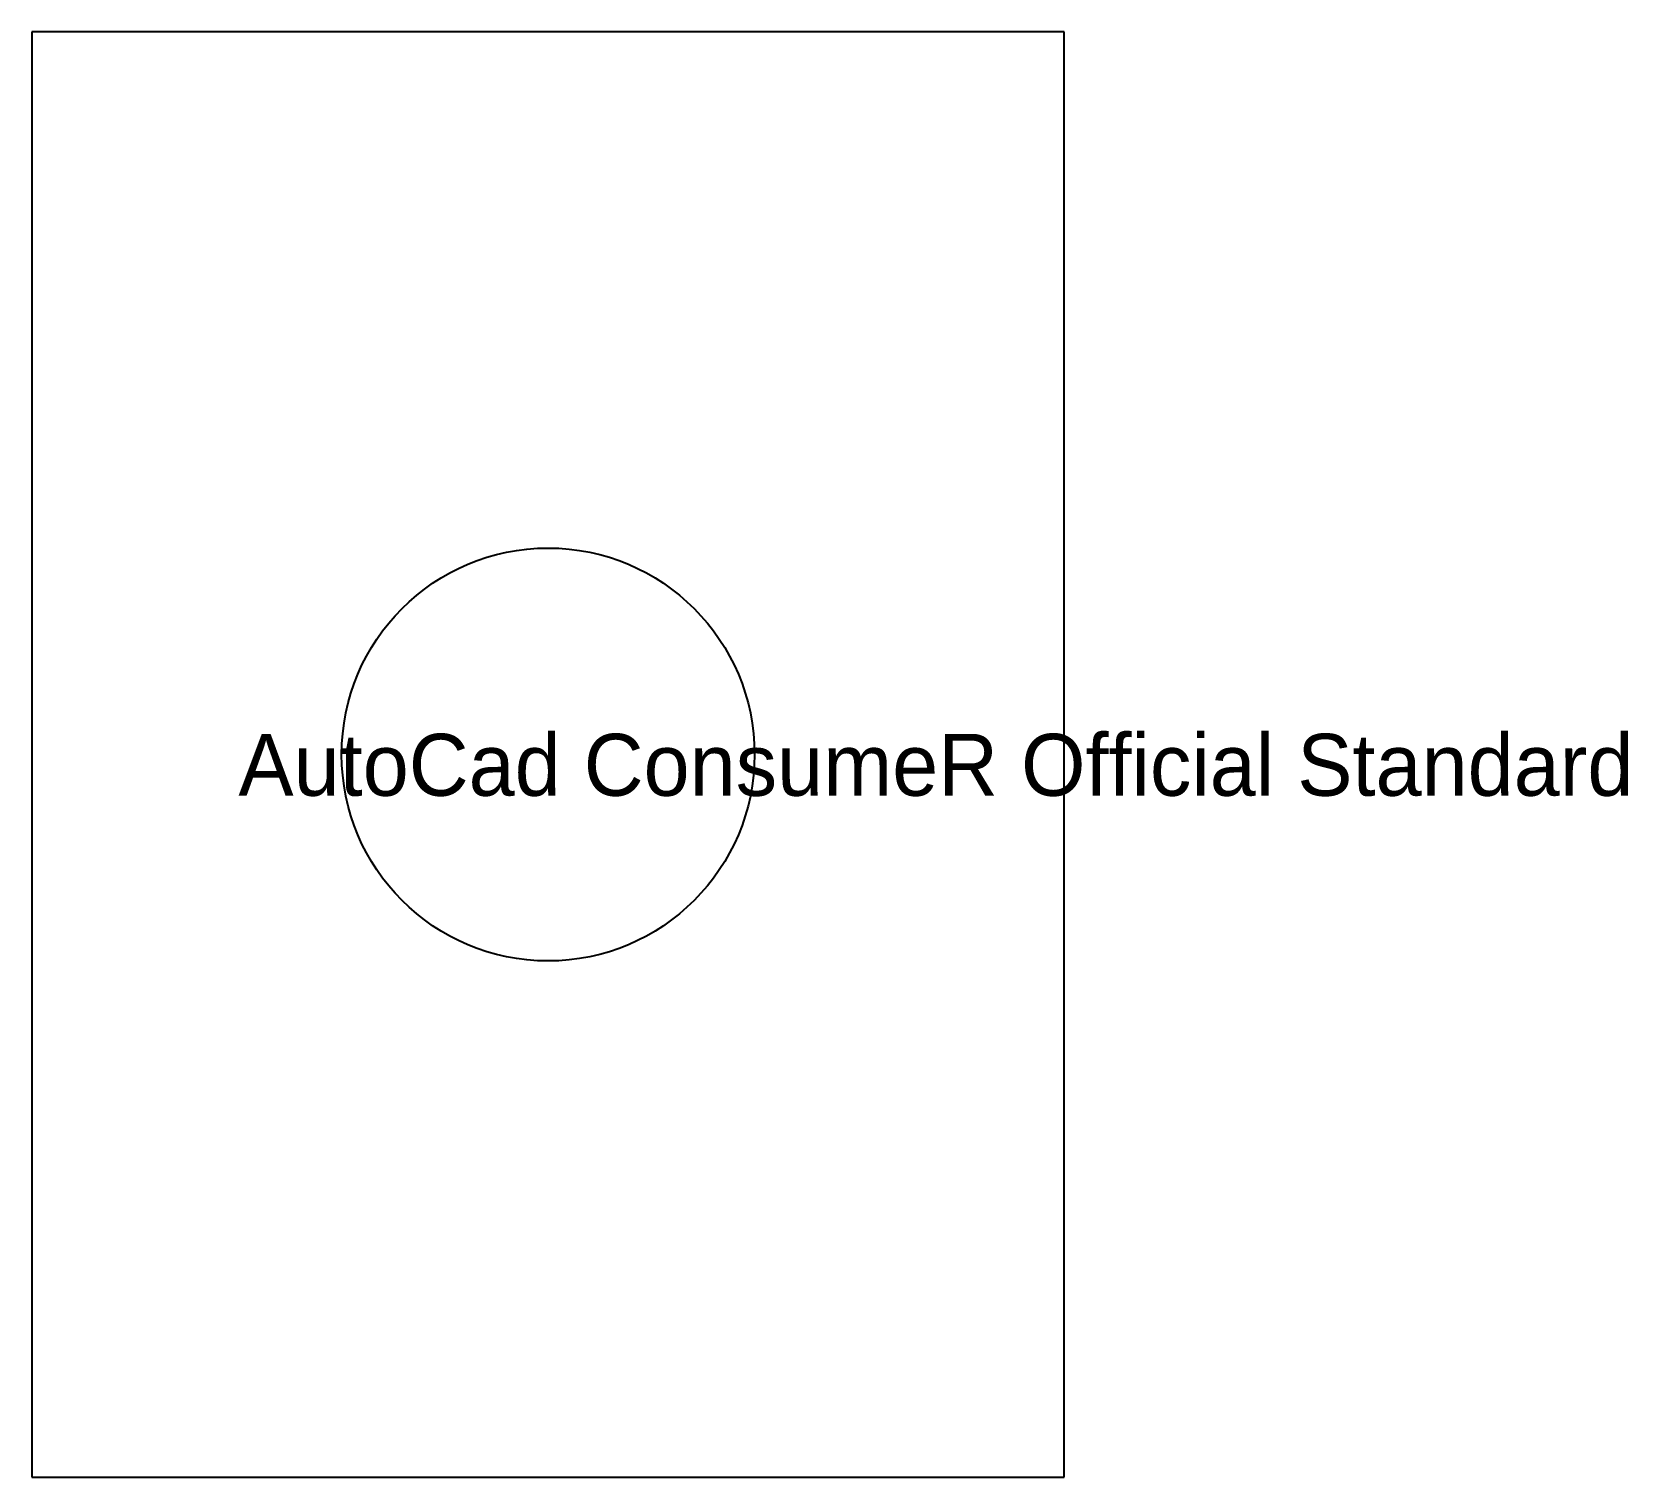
# Model space of a CAD drawing. Extents: x 0 to 3865, y 0 to 3500.
import ezdxf

# ---------------------------------------------------------------- set-up
doc = ezdxf.new("R2010")
doc.units = 0
doc.layers.add('S-FOOT-REBR', color=3, linetype='CONTINUOUS')

msp = doc.modelspace()

# ---------------------------------------------------------------- linework, layer by layer
at = {"layer": 'S-FOOT-REBR'}
for p, q in [((2500, 3500), (0, 3500)), ((0, 3500), (0, 0)), ((2500, 0), (2500, 3500)), ((0, 0), (2500, 0))]:
    msp.add_line(p, q, dxfattribs=at)
msp.add_circle((1250, 1750), 500, dxfattribs=at)

# ---------------------------------------------------------------- texts
msp.add_text('AutoCad ConsumeR Official Standard', height=150, dxfattribs=at).set_placement((500, 1650))

doc.saveas('drawing.dxf')
